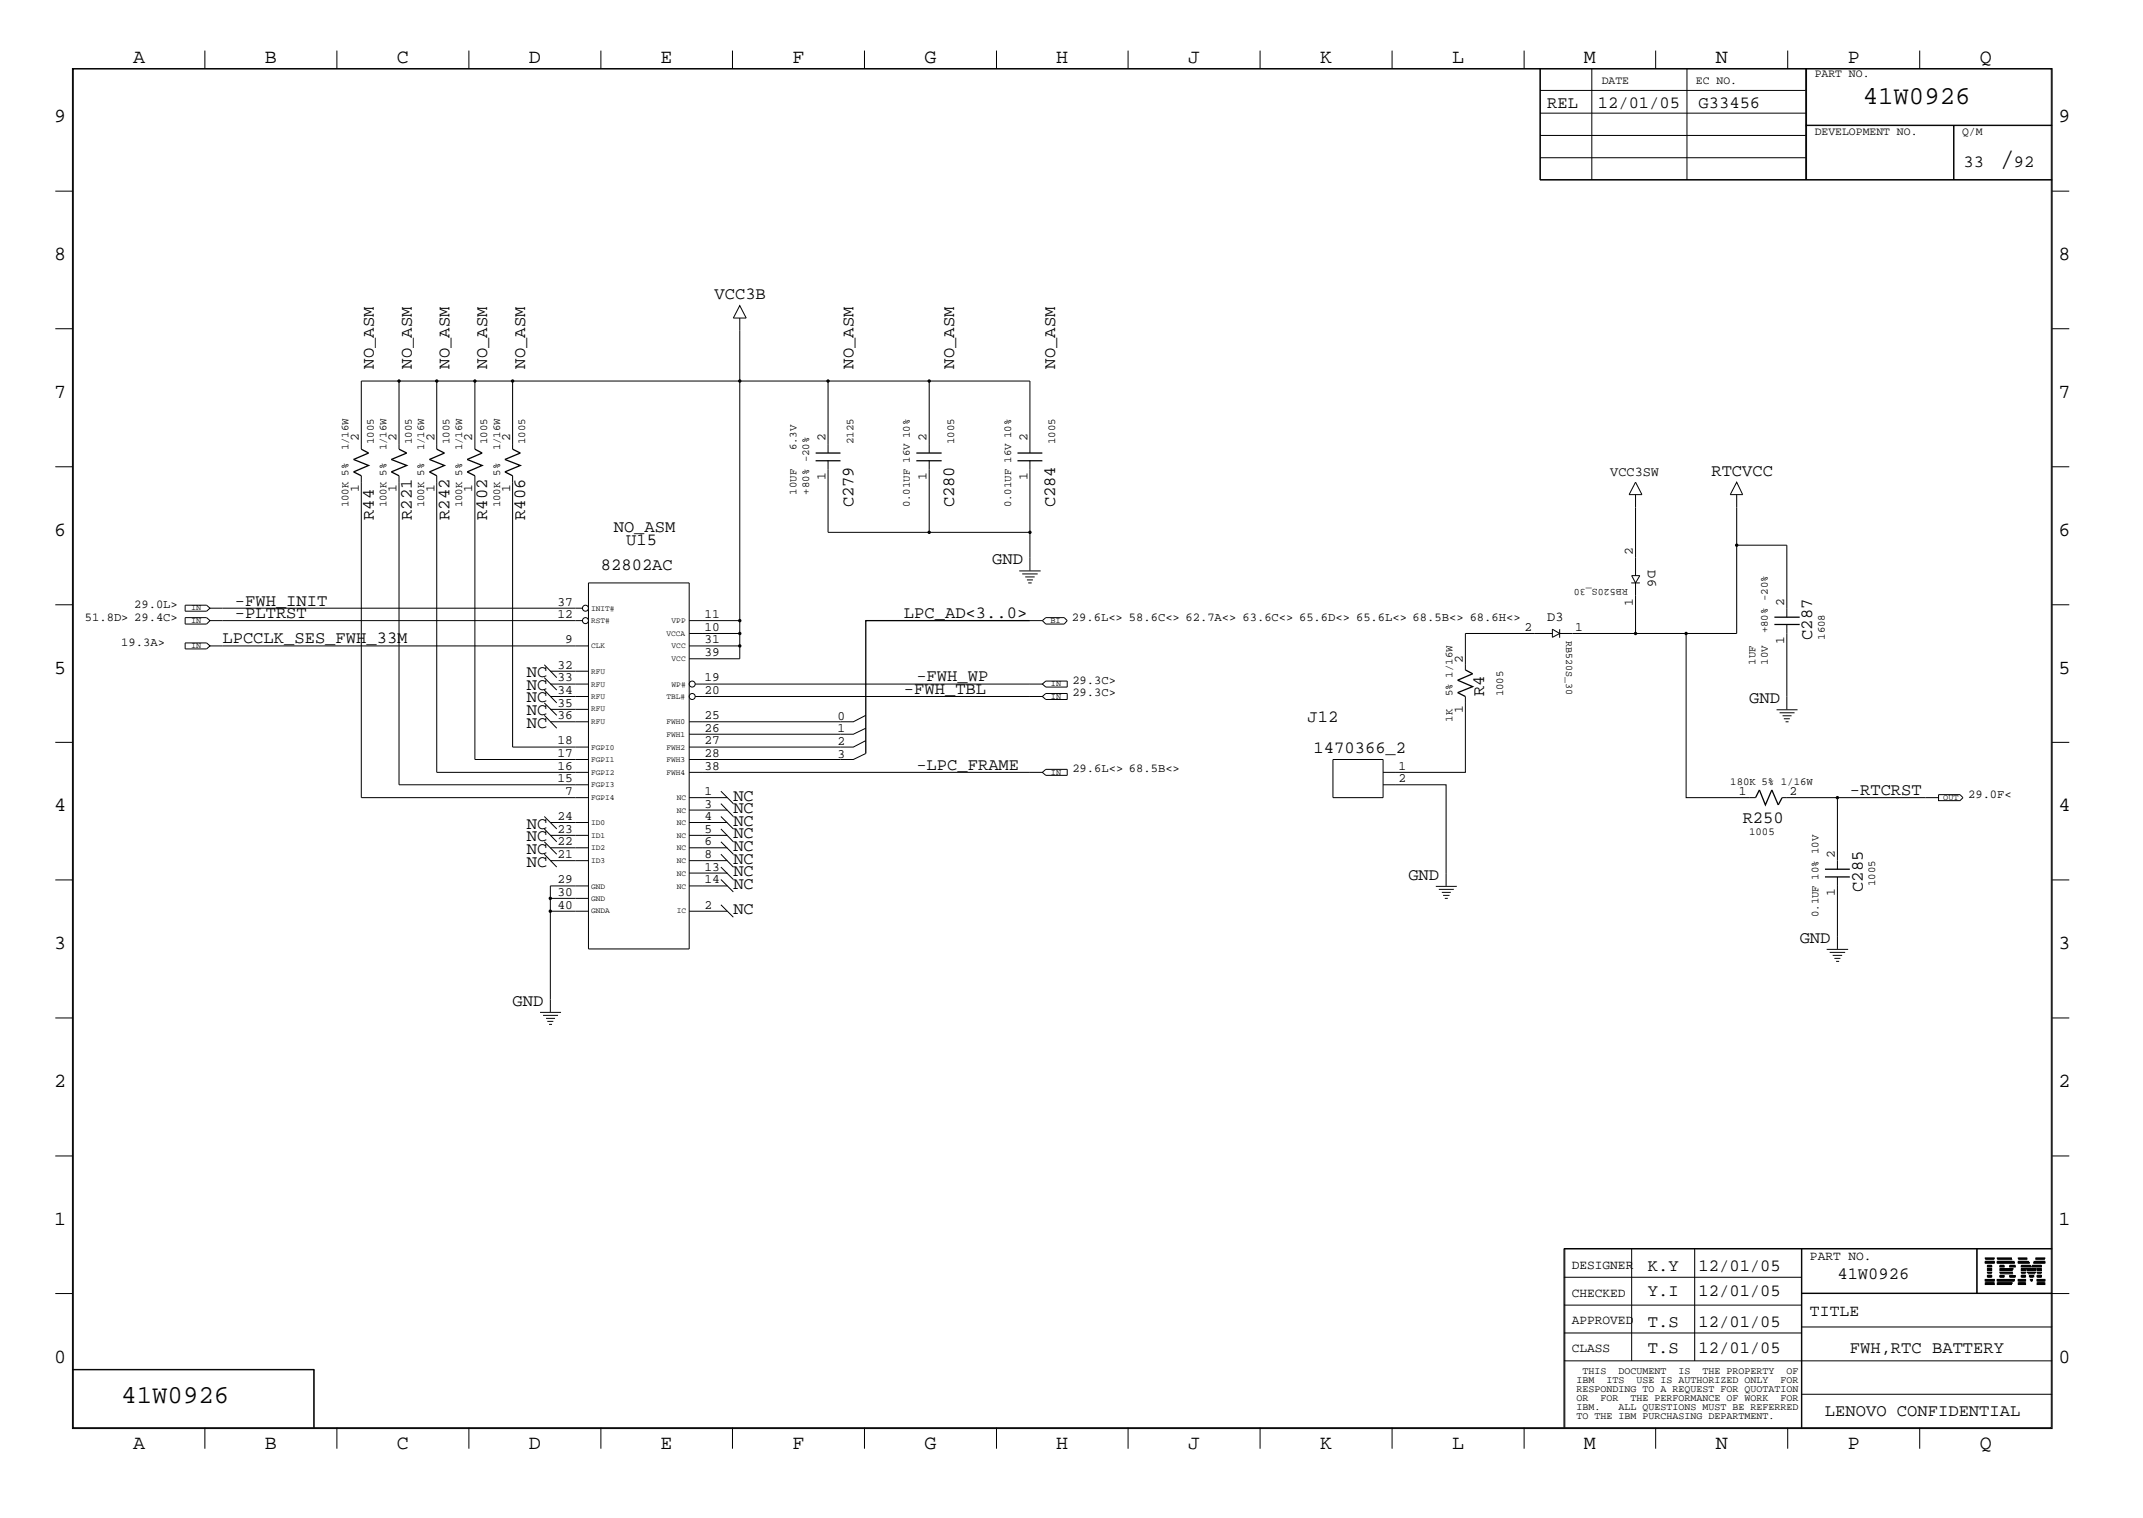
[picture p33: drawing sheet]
<svg xmlns="http://www.w3.org/2000/svg" width="423mm" height="300mm" viewBox="0 0 423 300" stroke-linecap="round" stroke-linejoin="round" font-family="sans-serif">
<defs><g id="words">
<text font-size="5.2" x="395" y="32.9">/</text>
<g font-size="5.1">
<text x="368" y="20.5">41W0926</text>
<text x="24" y="277.2">41W0926</text>
</g>
<g font-size="4">
<text x="26.3" y="12.5">A</text>
<text x="52.3" y="12.5">B</text>
<text x="78.4" y="12.5">C</text>
<text x="104.5" y="12.5">D</text>
<text x="130.5" y="12.5">E</text>
<text x="156.5" y="12.5">F</text>
<text x="182.6" y="12.5">G</text>
<text x="208.6" y="12.5">H</text>
<text x="234.7" y="12.5">J</text>
<text x="260.8" y="12.5">K</text>
<text x="286.9" y="12.5">L</text>
<text x="312.8" y="12.5">M</text>
<text x="338.9" y="12.5">N</text>
<text x="365" y="12.5">P</text>
<text x="391.1" y="12.5">Q</text>
<text x="10.7" y="24.1">9</text>
<text x="406.7" y="24.1">9</text>
<text x="10.7" y="51.4">8</text>
<text x="406.7" y="51.4">8</text>
<text x="10.7" y="78.6">7</text>
<text x="406.7" y="78.6">7</text>
<text x="10.7" y="105.8">6</text>
<text x="406.7" y="105.8">6</text>
<text x="10.7" y="133.1">5</text>
<text x="406.7" y="133.1">5</text>
<text x="10.7" y="160.2">4</text>
<text x="406.7" y="160.2">4</text>
<text x="10.7" y="187.5">3</text>
<text x="406.7" y="187.5">3</text>
<text x="10.7" y="214.6">2</text>
<text x="406.7" y="214.6">2</text>
<text x="10.7" y="241.9">1</text>
<text x="406.7" y="241.9">1</text>
<text x="10.7" y="269.2">0</text>
<text x="406.7" y="269.2">0</text>
<text x="26.3" y="286.2">A</text>
<text x="52.3" y="286.2">B</text>
<text x="78.4" y="286.2">C</text>
<text x="104.5" y="286.2">D</text>
<text x="130.5" y="286.2">E</text>
<text x="156.5" y="286.2">F</text>
<text x="182.6" y="286.2">G</text>
<text x="208.6" y="286.2">H</text>
<text x="234.7" y="286.2">J</text>
<text x="260.8" y="286.2">K</text>
<text x="286.9" y="286.2">L</text>
<text x="312.8" y="286.2">M</text>
<text x="338.9" y="286.2">N</text>
<text x="365" y="286.2">P</text>
<text x="391.1" y="286.2">Q</text>
</g>
<g font-size="3.4">
<text x="305.6" y="21.4">REL</text>
<text x="315.6" y="21.4">12/01/05</text>
<text x="335.5" y="21.4">G33456</text>
<text x="387.9" y="32.9">33</text>
<text x="397.8" y="32.9">92</text>
<text x="141.1" y="59.1">VCC3B</text>
<text x="73.8" y="72.8" transform="rotate(-90 73.8 72.8)">NO_ASM</text>
<text x="81.4" y="72.8" transform="rotate(-90 81.4 72.8)">NO_ASM</text>
<text x="88.8" y="72.8" transform="rotate(-90 88.8 72.8)">NO_ASM</text>
<text x="96.3" y="72.8" transform="rotate(-90 96.3 72.8)">NO_ASM</text>
<text x="103.7" y="72.8" transform="rotate(-90 103.7 72.8)">NO_ASM</text>
<text x="168.6" y="72.8" transform="rotate(-90 168.6 72.8)">NO_ASM</text>
<text x="188.5" y="72.8" transform="rotate(-90 188.5 72.8)">NO_ASM</text>
<text x="208.4" y="72.8" transform="rotate(-90 208.4 72.8)">NO_ASM</text>
<text x="338.1" y="94">RTCVCC</text>
<text x="168.6" y="100.2" transform="rotate(-90 168.6 100.2)">C279</text>
<text x="188.5" y="100.2" transform="rotate(-90 188.5 100.2)">C280</text>
<text x="208.4" y="100.2" transform="rotate(-90 208.4 100.2)">C284</text>
<text x="73.8" y="102.7" transform="rotate(-90 73.8 102.7)">R44</text>
<text x="81.4" y="102.7" transform="rotate(-90 81.4 102.7)">R221</text>
<text x="88.8" y="102.7" transform="rotate(-90 88.8 102.7)">R242</text>
<text x="96.3" y="102.7" transform="rotate(-90 96.3 102.7)">R402</text>
<text x="103.7" y="102.7" transform="rotate(-90 103.7 102.7)">R406</text>
<text x="121.2" y="105.2">NO_ASM</text>
<text x="123.7" y="107.7">U15</text>
<text x="118.7" y="112.7">82802AC</text>
<text x="196" y="111.4">GND</text>
<text x="46.4" y="119.6">-FWH_INIT</text>
<text x="46.4" y="122.2">-PLTRST</text>
<text x="178.6" y="122.2">LPC_AD&lt;3..0&gt;</text>
<text x="43.9" y="127.1">LPCCLK_SES_FWH_33M</text>
<text x="358" y="126.4" transform="rotate(-90 358 126.4)">C287</text>
<text x="104.1" y="133.8">NC</text>
<text x="104.1" y="136.3">NC</text>
<text x="178.6" y="137.1">-FWH_TBL</text>
<text x="181" y="134.6">-FWH_WP</text>
<text x="293.2" y="137.6" transform="rotate(-90 293.2 137.6)">R4</text>
<text x="104.1" y="138.8">NC</text>
<text x="104.1" y="143.8">NC</text>
<text x="104.1" y="141.3">NC</text>
<text x="258.3" y="142.6">J12</text>
<text x="345.5" y="138.9">GND</text>
<text x="259.5" y="148.8">1470366_2</text>
<text x="181" y="152.1">-LPC_FRAME</text>
<text x="144.9" y="160.6">NC</text>
<text x="144.9" y="158.2">NC</text>
<text x="365.4" y="157.1">-RTCRST</text>
<text x="104.1" y="166.2">NC</text>
<text x="104.1" y="163.7">NC</text>
<text x="144.9" y="165.6">NC</text>
<text x="144.9" y="163.2">NC</text>
<text x="344.3" y="162.5">R250</text>
<text x="104.1" y="168.7">NC</text>
<text x="104.1" y="171.2">NC</text>
<text x="144.9" y="170.6">NC</text>
<text x="144.9" y="173.1">NC</text>
<text x="144.9" y="168.1">NC</text>
<text x="278.2" y="173.7">GND</text>
<text x="144.9" y="175.6">NC</text>
<text x="368" y="176.2" transform="rotate(-90 368 176.2)">C285</text>
<text x="144.9" y="180.6">NC</text>
<text x="355.5" y="186.2">GND</text>
<text x="101.3" y="198.6">GND</text>
<text x="325.5" y="251">K.Y</text>
<text x="335.5" y="251">12/01/05</text>
<text x="325.5" y="255.9">Y.I</text>
<text x="335.5" y="255.9">12/01/05</text>
<text x="363" y="252.7">41W0926</text>
<text x="325.5" y="262.2">T.S</text>
<text x="335.5" y="262.2">12/01/05</text>
<text x="325.5" y="267.2">T.S</text>
<text x="335.5" y="267.2">12/01/05</text>
<text x="365.4" y="267.2">FWH,RTC BATTERY</text>
<text x="360.5" y="279.7">LENOVO CONFIDENTIAL</text>
</g>
<text font-size="3.2" x="357.5" y="260">TITLE</text>
<g font-size="2.7">
<text x="318.1" y="94">VCC3SW</text>
<text x="325.5" y="112.7" transform="rotate(90 325.5 112.7)">D6</text>
<text x="305.6" y="122.6">D3</text>
</g>
<g font-size="2.5">
<text x="70.9" y="87.2" transform="rotate(-90 70.9 87.2)">2</text>
<text x="78.3" y="87.2" transform="rotate(-90 78.3 87.2)">2</text>
<text x="85.9" y="87.2" transform="rotate(-90 85.9 87.2)">2</text>
<text x="93.3" y="87.2" transform="rotate(-90 93.3 87.2)">2</text>
<text x="100.8" y="87.2" transform="rotate(-90 100.8 87.2)">2</text>
<text x="163.1" y="87.2" transform="rotate(-90 163.1 87.2)">2</text>
<text x="183" y="87.2" transform="rotate(-90 183 87.2)">2</text>
<text x="202.9" y="87.2" transform="rotate(-90 202.9 87.2)">2</text>
<text x="163.1" y="94.7" transform="rotate(-90 163.1 94.7)">1</text>
<text x="183" y="94.7" transform="rotate(-90 183 94.7)">1</text>
<text x="202.9" y="94.7" transform="rotate(-90 202.9 94.7)">1</text>
<text x="70.9" y="97.3" transform="rotate(-90 70.9 97.3)">1</text>
<text x="78.3" y="97.3" transform="rotate(-90 78.3 97.3)">1</text>
<text x="85.9" y="97.3" transform="rotate(-90 85.9 97.3)">1</text>
<text x="93.3" y="97.3" transform="rotate(-90 93.3 97.3)">1</text>
<text x="100.8" y="97.3" transform="rotate(-90 100.8 97.3)">1</text>
<text x="322.6" y="109.6" transform="rotate(-90 322.6 109.6)">2</text>
<text x="110.2" y="119.6">37</text>
<text x="322.6" y="119.6" transform="rotate(-90 322.6 119.6)">1</text>
<text x="352.5" y="119.6" transform="rotate(-90 352.5 119.6)">2</text>
<text x="110.2" y="122.2">12</text>
<text x="139.2" y="124.6">10</text>
<text x="139.2" y="122.2">11</text>
<text x="301.2" y="124.6">2</text>
<text x="311.2" y="124.6">1</text>
<text x="111.7" y="127.1">9</text>
<text x="139.2" y="129.6">39</text>
<text x="139.2" y="127.1">31</text>
<text x="289" y="130.9" transform="rotate(-90 289 130.9)">2</text>
<text x="352.5" y="127.2" transform="rotate(-90 352.5 127.2)">1</text>
<text x="110.2" y="134.6">33</text>
<text x="110.2" y="137.1">34</text>
<text x="110.2" y="132.1">32</text>
<text x="139.2" y="134.6">19</text>
<text x="139.2" y="137.1">20</text>
<text x="110.2" y="139.6">35</text>
<text x="110.2" y="142.1">36</text>
<text x="139.2" y="142.1">25</text>
<text x="165.4" y="142.2">0</text>
<text x="289" y="140.9" transform="rotate(-90 289 140.9)">1</text>
<text x="110.2" y="149.5">17</text>
<text x="110.2" y="147.1">18</text>
<text x="139.2" y="144.6">26</text>
<text x="139.2" y="147.1">27</text>
<text x="139.2" y="149.5">28</text>
<text x="165.4" y="144.7">1</text>
<text x="165.4" y="147.2">2</text>
<text x="165.4" y="149.7">3</text>
<text x="110.2" y="154.5">15</text>
<text x="110.2" y="152.1">16</text>
<text x="139.2" y="152.1">38</text>
<text x="276.3" y="152.1">1</text>
<text x="276.3" y="154.5">2</text>
<text x="111.7" y="157.1">7</text>
<text x="139.2" y="157.1">1</text>
<text x="139.2" y="159.5">3</text>
<text x="343.5" y="157.1">1</text>
<text x="353.5" y="157.1">2</text>
<text x="110.2" y="167">22</text>
<text x="110.2" y="164.5">23</text>
<text x="110.2" y="162.1">24</text>
<text x="139.2" y="164.5">5</text>
<text x="139.2" y="162.1">4</text>
<text x="139.2" y="167">6</text>
<text x="110.2" y="169.5">21</text>
<text x="139.2" y="169.5">8</text>
<text x="139.2" y="172">13</text>
<text x="362.5" y="169.5" transform="rotate(-90 362.5 169.5)">2</text>
<text x="110.2" y="179.5">40</text>
<text x="110.2" y="174.5">29</text>
<text x="110.2" y="177">30</text>
<text x="139.2" y="179.5">2</text>
<text x="139.2" y="174.5">14</text>
<text x="362.5" y="177" transform="rotate(-90 362.5 177)">1</text>
<text x="310.5" y="250.6">DESIGNER</text>
<text x="357.5" y="248.8">PART NO.</text>
<text x="310.5" y="256.1">CHECKED</text>
<text x="310.5" y="261.5">APPROVED</text>
<text x="310.5" y="267">CLASS</text>
</g>
<g font-size="2.4">
<text x="16.8" y="122.6">51.8D&gt; 29.4C&gt;</text>
<text x="26.5" y="120.1">29.0L&gt;</text>
<text x="211.8" y="122.6">29.6L&lt;&gt; 58.6C&lt;&gt; 62.7A&lt;&gt; 63.6C&lt;&gt; 65.6D&lt;&gt; 65.6L&lt;&gt; 68.5B&lt;&gt; 68.6H&lt;&gt;</text>
<text x="24" y="127.6">19.3A&gt;</text>
<text x="211.8" y="137.6">29.3C&gt;</text>
<text x="211.8" y="135.1">29.3C&gt;</text>
<text x="211.8" y="152.6">29.6L&lt;&gt; 68.5B&lt;&gt;</text>
<text x="388.8" y="157.6">29.0F&lt;</text>
</g>
<g font-size="2.3">
<text x="316.4" y="16.7">DATE</text>
<text x="335" y="16.7">EC NO.</text>
<text x="358.5" y="15.2">PART NO.</text>
<text x="358.5" y="26.6">DEVELOPMENT NO.</text>
<text x="387.6" y="26.6">Q/M</text>
</g>
<g font-size="2.1">
<text x="68.8" y="89" transform="rotate(-90 68.8 89)">1/16W</text>
<text x="73.8" y="87.7" transform="rotate(-90 73.8 87.7)">1005</text>
<text x="76.4" y="89" transform="rotate(-90 76.4 89)">1/16W</text>
<text x="81.4" y="87.7" transform="rotate(-90 81.4 87.7)">1005</text>
<text x="83.8" y="89" transform="rotate(-90 83.8 89)">1/16W</text>
<text x="88.8" y="87.7" transform="rotate(-90 88.8 87.7)">1005</text>
<text x="91.3" y="89" transform="rotate(-90 91.3 89)">1/16W</text>
<text x="96.3" y="87.7" transform="rotate(-90 96.3 87.7)">1005</text>
<text x="98.8" y="89" transform="rotate(-90 98.8 89)">1/16W</text>
<text x="103.7" y="87.7" transform="rotate(-90 103.7 87.7)">1005</text>
<text x="157.3" y="89" transform="rotate(-90 157.3 89)">6.3V</text>
<text x="168.6" y="87.7" transform="rotate(-90 168.6 87.7)">2125</text>
<text x="188.5" y="87.7" transform="rotate(-90 188.5 87.7)">1005</text>
<text x="208.4" y="87.7" transform="rotate(-90 208.4 87.7)">1005</text>
<text x="68.8" y="100.2" transform="rotate(-90 68.8 100.2)">100K 5%</text>
<text x="76.4" y="100.2" transform="rotate(-90 76.4 100.2)">100K 5%</text>
<text x="83.8" y="100.2" transform="rotate(-90 83.8 100.2)">100K 5%</text>
<text x="91.3" y="100.2" transform="rotate(-90 91.3 100.2)">100K 5%</text>
<text x="98.8" y="100.2" transform="rotate(-90 98.8 100.2)">100K 5%</text>
<text x="157.3" y="97.7" transform="rotate(-90 157.3 97.7)">10UF</text>
<text x="159.9" y="97.7" transform="rotate(-90 159.9 97.7)">+80% -20%</text>
<text x="179.7" y="100.2" transform="rotate(-90 179.7 100.2)">0.01UF 16V 10%</text>
<text x="199.7" y="100.2" transform="rotate(-90 199.7 100.2)">0.01UF 16V 10%</text>
<text x="349.2" y="125.1" transform="rotate(-90 349.2 125.1)">+80% -20%</text>
<text x="346.8" y="131.3" transform="rotate(-90 346.8 131.3)">1UF</text>
<text x="349.2" y="131.3" transform="rotate(-90 349.2 131.3)">10V</text>
<text x="360.5" y="126.4" transform="rotate(-90 360.5 126.4)">1608</text>
<text x="286.9" y="137.6" transform="rotate(-90 286.9 137.6)">5% 1/16W</text>
<text x="296.9" y="137.6" transform="rotate(-90 296.9 137.6)">1005</text>
<text x="286.9" y="142.6" transform="rotate(-90 286.9 142.6)">1K</text>
<text x="341.8" y="155">180K 5% 1/16W</text>
<text x="345.5" y="165">1005</text>
<text x="370.4" y="175" transform="rotate(-90 370.4 175)">1005</text>
<text x="359.2" y="181.2" transform="rotate(-90 359.2 181.2)">0.1UF 10% 10V</text>
</g>
<g font-size="2">
<text x="321.6" y="116.4" transform="rotate(180 321.6 116.4)">RB520S_30</text>
<text x="309.4" y="126.7" transform="rotate(90 309.4 126.7)">RB520S_30</text>
<text x="311.4" y="273.2">IBM</text>
<text x="311.4" y="275">RESPONDING TO A REQUEST FOR QUOTATION</text>
<text x="312.6" y="271.4">THIS</text>
<text x="317.3" y="273.2">ITS</text>
<text x="319.7" y="271.4">DOCUMENT</text>
<text x="323.3" y="273.2">USE IS AUTHORIZED ONLY</text>
<text x="331.6" y="271.4">IS</text>
<text x="336.3" y="271.4">THE PROPERTY</text>
<text x="351.7" y="273.2">FOR</text>
<text x="352.9" y="271.4">OF</text>
<text x="311.4" y="276.7">OR</text>
<text x="311.4" y="278.6">IBM.</text>
<text x="311.4" y="280.2">TO THE IBM PURCHASING DEPARTMENT.</text>
<text x="316.1" y="276.7">FOR</text>
<text x="319.7" y="278.6">ALL QUESTIONS MUST BE REFERRED</text>
<text x="322.1" y="276.7">THE PERFORMANCE OF WORK</text>
<text x="351.7" y="276.7">FOR</text>
</g>
<g font-size="1.7">
<text x="37.8" y="123.1">IN</text>
<text x="37.8" y="120.6">IN</text>
<text x="207.5" y="123.1">BI</text>
<text x="37.8" y="128.1">IN</text>
<text x="207.6" y="135.6">IN</text>
<text x="207.6" y="138">IN</text>
<text x="207.6" y="153">IN</text>
<text x="383.9" y="158">OUT</text>
</g>
<g font-size="1.6">
<text x="116.8" y="123.1">RST#</text>
<text x="116.8" y="120.6">INIT#</text>
<text x="131.7" y="125.6">VCCA</text>
<text x="132.7" y="123.1">VPP</text>
<text x="116.8" y="128.1">CLK</text>
<text x="132.7" y="130.6">VCC</text>
<text x="132.7" y="128.1">VCC</text>
<text x="116.8" y="135.6">RFU</text>
<text x="116.8" y="133.1">RFU</text>
<text x="132.7" y="135.6">WP#</text>
<text x="116.8" y="143.1">RFU</text>
<text x="116.8" y="140.5">RFU</text>
<text x="116.8" y="138.1">RFU</text>
<text x="131.7" y="143.1">FWH0</text>
<text x="131.7" y="138.1">TBL#</text>
<text x="116.8" y="148.1">FGPI0</text>
<text x="131.7" y="148.1">FWH2</text>
<text x="131.7" y="145.5">FWH1</text>
<text x="116.8" y="155.5">FGPI3</text>
<text x="116.8" y="153.1">FGPI2</text>
<text x="116.8" y="150.5">FGPI1</text>
<text x="131.7" y="153.1">FWH4</text>
<text x="131.7" y="150.5">FWH3</text>
<text x="116.8" y="158">FGPI4</text>
<text x="133.7" y="160.5">NC</text>
<text x="133.7" y="158">NC</text>
<text x="116.8" y="168">ID2</text>
<text x="116.8" y="165.5">ID1</text>
<text x="116.8" y="163">ID0</text>
<text x="133.7" y="168">NC</text>
<text x="133.7" y="165.5">NC</text>
<text x="133.7" y="163">NC</text>
<text x="116.8" y="170.5">ID3</text>
<text x="133.7" y="173">NC</text>
<text x="133.7" y="170.5">NC</text>
<text x="116.8" y="178">GND</text>
<text x="116.8" y="175.5">GND</text>
<text x="133.7" y="175.5">NC</text>
<text x="116.8" y="180.4">GNDA</text>
<text x="133.7" y="180.4">IC</text>
</g>
</g></defs>
<g fill="none" stroke="#000" stroke-width=".2">
<path d="M14.3 13.5h391.1v268.7h-391.1zM14.5 13.6h390.7v268.4h-390.7zM40.5 10v3.5M66.5 10v3.5M92.6 10v3.5M118.7 10v3.5M144.7 10v3.5M170.8 10v3.5M196.9 10v3.5M222.8 10v3.5M248.9 10v3.5M275 10v3.5"/>
<path d="M301.1 10v3.5M304.2 13.5v22.1h101.2M304.2 17.9h52.5M304.3 13.5v22.1M314.5 13.5v22.1M327.1 10v3.5M333.2 13.5v22.1M353.1 10v3.5M356.7 13.5v22.1M356.9 13.5v22.1M379.2 10v3.5M10.9 37.8h3.4"/>
<path d="M304.2 35.5h101.2M304.2 26.8h52.5M304.2 22.4h52.5M304.3 31.2h52.4M356.7 24.8h48.7M356.7 24.7h48.7M385.9 24.8v10.8M386 24.8v10.8M405.4 37.8h3.4M10.9 64.9h3.4M78.8 75.3h-7.4v13.4M86.3 75.3h-7.5v13.4"/>
<path d="M86.3 75.3v13.4M86.3 75.3h7.5M101.3 75.3h-7.5v13.4M101.3 75.3h102.2v14.2M101.3 75.3v13.4M146.1 60.4l1.3 2.4h-2.5zM146.1 62.8v67.3h-10M163.6 75.3v14.2M183.6 75.3v14.2M405.4 64.9h3.4M10.9 92.2h3.4M71.4 94v63.6h44.8"/>
<path d="M78.8 94v61h37.4M86.3 94v58.6h29.9M93.8 94v56h22.4M101.3 94v53.6h14.9M163.6 91v14.2h39.9M183.6 91v14.2M203.5 91v21.7M323.1 95.3l1.3 2.4h-2.6zM323.1 97.7v16M343.1 95.3l1.2 2.4h-2.5zM343.1 97.7v27.4h-10v32.5h13.7M405.4 92.2h3.4"/>
<path d="M10.9 119.5h3.4M36.6 119.5h4.2l.7 .6-.7 .6h-4.2zM116.2 115.1h19.9v72.4h-19.9zM201.3 112.8h4.3M201.9 113.4h3.1M202.5 114h1.9M202.9 114.6h1.1M203.1 115.1h.7M322.2 115.1h1.7M323.1 115.1l-.8-1.4h1.6l-.8 1.4v10M343.1 107.7h9.9v14.2M405.4 119.5h3.4"/>
<path d="M36.6 122h4.2l.7 .6-.7 .7h-4.2zM36.6 127h4.2l.7 .6-.7 .6h-4.2zM41.5 127.6h74.7M41.5 122.6h73.6M41.5 120.1h73.6M107.5 131.3l2.5 2.6M107.5 136.3l2.5 2.6M107.5 138.9l2.5 2.4M107.5 133.9l2.5 2.4M108.7 137.6h7.5M108.7 135.1h7.5M108.7 132.6h7.5"/>
<path d="M136.1 127.6h10M136.1 125.1h10M136.1 122.6h10M137.3 137.6h68.6M137.3 135.1h68.6M203.5 122.6h2.4M205.9 135.1l.7-.6h4.2v1.2h-4.2zM205.9 137.6l.7-.6h4.2v1.2h-4.2zM205.9 122.6l.7-.6h3.6l.6 .6-.6 .7h-3.6zM289.5 137.6v15h-16.3M306.7 125.1h-17.2v7.2M308.1 125.1l-1.4 .8v-1.6l1.4 .8h25"/>
<path d="M308.1 124.3v1.7M353 123.4v16.7M10.9 146.6h3.4M107.5 141.3l2.5 2.5M108.7 142.6h7.5M108.7 140.1h7.5M136.1 157.6h7.6M136.1 152.6h69.8M142.4 158.8l2.5 2.5M142.4 156.3l2.5 2.5M171 141.3l-2.4 1.3h-32.5M171 148.8l-2.4 1.2h-32.5"/>
<path d="M171 146.3l-2.4 1.3h-32.5M171 143.8l-2.4 1.2h-32.5M205.9 152.6l.7-.6h4.2v1.2h-4.2zM263.3 150h9.9v7.6h-9.9zM273.2 155h12.5v20M350.9 140.2h4.2M351.5 140.8h3M352 157.6h30.9M352.1 141.4h1.8M352.4 142h1.2M352.7 142.6h.6M363 157.6v14.1"/>
<path d="M382.9 157h4.3l.6 .6-.6 .6h-4.3zM405.4 146.6h3.4M10.9 173.8h3.4M107.5 163.7l2.5 2.6M107.5 166.3l2.5 2.4M107.5 168.7l2.5 2.6M107.5 161.3l2.5 2.4M108.7 170h7.5M108.7 167.5h7.5M108.7 165h7.5M108.7 162.5h7.5M108.7 177.5v22.4"/>
<path d="M116.2 175h-7.5v2.5h7.5M136.1 175h7.6M136.1 172.5h7.6M136.1 170h7.6M136.1 167.5h7.6M136.1 165h7.6M136.1 162.5h7.6M136.1 160h7.6M142.4 178.7l2.5 2.5M142.4 168.7l2.5 2.6M142.4 163.7l2.5 2.6M142.4 171.3l2.5 2.4"/>
<path d="M142.4 173.7l2.5 2.5M142.4 166.3l2.5 2.4M142.4 161.3l2.5 2.4M283.6 175.1h4.2M284.2 175.7h3M284.8 176.3h1.8M285.1 176.9h1.2M285.4 177.5h.6M363 173.2v14.3M405.4 173.8h3.4M106.7 200h4.1M108.7 180h7.5"/>
<path d="M136.1 180h7.6M360.8 187.5h4.3M361.4 188.1h3.1M362 188.7h1.9M362.4 189.3h1.2M362.7 189.9h.6M10.9 201.1h3.4M107.3 200.6h2.9M107.9 201.2h1.7M108.1 201.8h1.2M108.5 202.4h.6M405.4 201.1h3.4"/>
<path d="M10.9 228.3h3.4M405.4 228.3h3.4M10.9 255.5h3.4M308.9 246.7h96.5M308.9 257.8h47M308.9 252.3h47M309.1 246.6v35.4M322.3 246.6v22.2M334.8 246.6v22.2M355.9 246.6v35.4M355.9 255.4h49.5M355.9 255.5h52.9"/>
<path d="M390.5 246.6v8.9M390.6 246.6v8.9M392.2 253.7h1.8zM392.2 253.6h1.8zM392.2 253.4l1.8 .1zM392.2 253l1.8 .1zM392.2 252.8l1.8 .1zM392.2 252.7l1.8 .1zM392.2 249.4l1.8 .1zM392.2 249.3l1.8 .1zM392.2 249.2l1.8 .1zM392.2 248.8h1.8z"/>
<path d="M392.2 248.7h1.8zM392.2 248.5l1.8 .1zM392.6 252.3h.8zM392.6 252.1l.8 .1zM392.6 252l.8 .1zM392.6 251.6h.8zM392.6 251.5h.8zM392.6 251.3l.8 .1zM392.6 250.9l.8 .1zM392.6 250.8h.8zM392.6 250.6l.8 .1zM392.6 250.2l.8 .1z"/>
<path d="M392.6 250l.8 .1zM392.6 249.9h.8zM394.5 253.7h2.8zM394.5 253.6h2.9zM394.5 253.4l3 .1zM394.5 248.8h3zM394.5 248.7h2.9zM394.5 248.5l2.8 .1zM394.5 253l3.3 .1zM394.5 252.8l3.4 .1zM394.5 252.7l3.4 .1zM394.5 249.4l3.4 .1z"/>
<path d="M394.5 249.3l3.4 .1zM394.5 249.2l3.3 .1zM395.1 251.6h2.6zM395.1 251.5h2.5zM395.1 251.3l2.4 .1zM395.1 250.9l2.4 .1zM395.1 250.8h2.5zM395.1 250.6l2.6 .1zM395.1 252.3h.8zM395.1 252.1l.8 .1zM395.1 252l.8 .1zM395.1 250.2l.8 .1z"/>
<path d="M395.1 250l.8 .1zM395.1 249.9h.8zM397 252.3h1.1zM397 252.1l1.1 .1zM397 252l1.1 .1zM397 250.2l1.1 .1zM397 250l1.1 .1zM397 249.9h1.1zM398.7 253.7h1.4zM398.7 253.6h1.4zM398.7 253.4l1.4 .1zM398.7 253l1.4 .1z"/>
<path d="M398.7 252.8l1.4 .1zM398.7 252.7l1.4 .1zM398.7 249.4l2.2 .1zM398.7 249.3l2.1 .1zM398.7 249.2l2 .1zM398.7 248.8h1.8zM398.7 248.7h1.8zM398.7 248.5l1.7 .1zM399.3 252.3h.8zM399.3 252.1l.8 .1zM399.3 252l.8 .1zM399.3 251.6h.8z"/>
<path d="M399.3 251.5h.8zM399.3 251.3l.8 .1zM399.3 250.9l.8 .1zM399.3 250.8h.8zM399.3 250.6l.8 .1zM399.3 250.2l1.9 .1zM399.3 250l1.9 .1zM399.3 249.9h1.8zM400.3 250.6l2 .1zM400.4 250.9l1.8 .1zM400.4 250.8h1.8zM400.5 251.3l1.6 .1z"/>
<path d="M400.6 251.5h1.5zM400.6 251.6h1.4zM400.9 252.1l.8 .1zM400.9 252l.8 .1zM401 252.3h.7zM401.1 252.7l.4 .1zM401.2 252.8l.3 .1zM401.2 253l.2 .1zM401.4 250.2l1.9 .1zM401.5 250l1.8 .1zM401.5 249.9h1.8zM401.7 249.4l2.2 .1z"/>
<path d="M401.8 249.3l2.1 .1zM401.8 249.2l2.1 .1zM402.1 248.8h1.8zM402.1 248.7h1.8zM402.2 248.5l1.7 .1zM402.4 253.7h1.5zM402.4 253.6h1.5zM402.4 253.4l1.5 .1zM402.4 253l1.5 .1zM402.4 252.8l1.5 .1zM402.4 252.7l1.5 .1zM402.4 252.3h.9z"/>
<path d="M402.4 252.1l.9 .1zM402.4 252l.9 .1zM402.4 251.6h.9zM402.4 251.5h.9zM402.4 251.3l.9 .1zM402.4 250.9l.9 .1zM402.4 250.8h.9zM402.4 250.6l.9 .1zM405.4 246.6h-96.5v35.4M14.3 270.5h47.8v11.5M14.3 270.6h47.8M62 270.5v11.5"/>
<path d="M308.9 268.8h96.5M308.9 263.3h47M355.9 275.4h49.5M355.9 262.1h49.5M40.5 282v4.2M66.5 282v4.2M92.6 282v4.2M118.7 282v4.2M144.7 282v4.2M170.8 282v4.2M196.9 282v4.2M222.8 282v4.2"/>
<path d="M248.9 282v4.2M275 282v4.2M301.1 282v4.2M327.1 282v4.2M353.1 282v4.2M379.2 282v4.2"/>
<circle cx="115.7" cy="120.1" r=".59"/>
<circle cx="115.7" cy="122.6" r=".59"/>
<circle cx="136.7" cy="137.6" r=".59"/>
<circle cx="136.7" cy="135.1" r=".59"/>
</g>
<g fill="none" stroke="#000" stroke-width=".25">
<path d="M71.4 88.7l1.4 .8-2.9 1.3 2.9 1.1-2.9 1.3 1.5 .8M78.8 88.7l1.5 .8-3 1.3 3 1.1-3 1.3 1.5 .8M86.3 88.7l1.5 .8-3 1.3 3 1.1-3 1.3 1.5 .8M93.8 88.7l1.5 .8-3 1.3 3 1.1-3 1.3 1.5 .8M101.3 88.7l1.5 .8-3.1 1.3 3.1 1.1-3.1 1.3 1.6 .8M161.1 91h4.9M161.1 89.5h4.9M181 91h5M181 89.5h5M201 91h4.9M201 89.5h4.9M203.5 122.6h-32.5v26.2"/>
<path d="M289.5 132.3l1.4 .8-2.9 1.3 2.9 1.2-2.9 1.2 1.5 .8M350.5 123.4h5M350.5 121.9h5M346.8 157.6l.8-1.6 1.1 3 1.3-3 1.3 3 .7-1.4M360.5 173.2h4.9M360.5 171.7h4.9"/>
</g>
<g fill="#000">
<circle cx="78.8" cy="75.3" r=".34"/>
<circle cx="86.3" cy="75.3" r=".34"/>
<circle cx="93.8" cy="75.3" r=".34"/>
<circle cx="101.3" cy="75.3" r=".34"/>
<circle cx="146.1" cy="75.3" r=".34"/>
<circle cx="163.6" cy="75.3" r=".34"/>
<circle cx="183.6" cy="75.3" r=".34"/>
<circle cx="183.6" cy="105.2" r=".34"/>
<circle cx="203.5" cy="105.2" r=".34"/>
<circle cx="343.1" cy="107.7" r=".34"/>
<circle cx="146.1" cy="125.1" r=".34"/>
<circle cx="146.1" cy="127.6" r=".34"/>
<circle cx="146.1" cy="122.6" r=".34"/>
<circle cx="323.1" cy="125.1" r=".34"/>
<circle cx="333.1" cy="125.1" r=".34"/>
<circle cx="363" cy="157.6" r=".34"/>
<circle cx="108.7" cy="177.5" r=".34"/>
<circle cx="108.7" cy="180" r=".34"/>
</g>
<use href="#words"/>
</svg>
